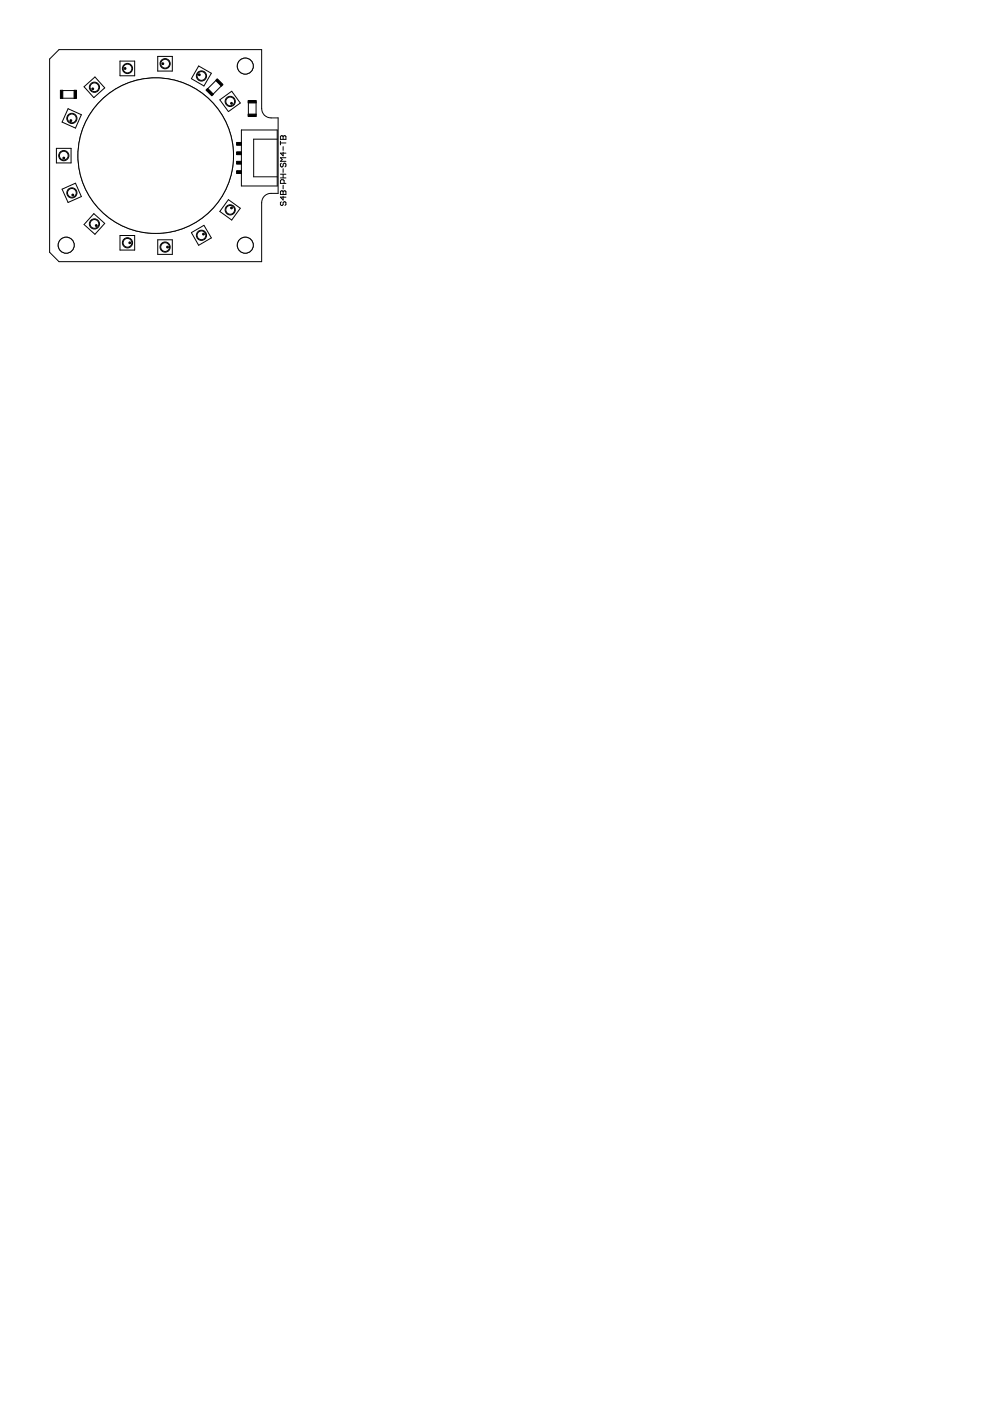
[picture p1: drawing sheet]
<svg xmlns="http://www.w3.org/2000/svg" width="210mm" height="297mm" viewBox="0 0 210 297" stroke-linecap="round" stroke-linejoin="round" font-family="sans-serif">
<g fill="none" stroke="#000" stroke-width=".21">
<path d="M13.3 19.2h2.4M17.8 18.4l2.3-2.1 2.1 2.3-2.3 2.1zM25.4 13h3.2v3.1h-3.2zM33.4 12h3.1v3.1h-3.1zM42.1 14l2.7 1.5-1.6 2.7-2.6-1.5zM45.8 17.1l-1.7 1.7M46.9 18.2l-1.7 1.7M55.5 10.5h-43l-2 2v41l2 2h43M12 31.5h3.1v3h-3.1zM13.3 20.8h2.4M14.4 23.1l2.9 1.2-1.3 2.9-2.8-1.3zM46.6 21.2l2.5-1.9 1.8 2.5-2.5 1.9z"/>
<path d="M51.2 27.6h7.6v11.8h-7.6zM52.7 21.8v2.4M54.3 21.8v2.4M58.8 29.5h-5v8h5M59.5 29l.1-.2 .4 .2 .4-.2 .2 .2v.5h-1.1zM59.5 29.9v.8M59.5 37.7h1.1M59.5 36.9h1.1M59.5 30.3h1.1M59.6 34.6l-.1 .2v.4l.1 .2 .4-.2v-.4l.2-.2 .4 .2v.4l-.2 .2M60 29v.5M60 31.1v.8"/>
<path d="M60 32.3v.7l-.5-.5h1.1M60 35.8v.8M60 36.9v.8M60 39.3v.7M60.2 38.9v-.6l-.2-.2h-.4l-.1 .2v.6h1.1M60.6 33.4h-1.1l.3 .4-.3 .4h1.1M13.2 40.1l2.8-1.3 1.3 2.9-2.9 1.2zM19.9 45.3l2.3 2.1-2.1 2.3-2.3-2.1zM25.4 49.9h3.2v3.1h-3.2zM33.4 50.8h3.1v3.1h-3.1zM40.6 49.3l2.6-1.5 1.6 2.6-2.7 1.6zM48.4 42.3l2.5 1.9-1.8 2.5-2.5-1.9z"/>
<path d="M59.5 40.6l.1-.2 .4 .2 .4-.2 .2 .2v.6h-1.1zM59.6 42.8l-.1 .2v.4l.3 .2 .2-.2v-.4l.4-.2 .2 .2v.4l-.2 .2M60 40.6v.6M60 41.6v.8l-.5-.6h1.1"/>
<circle cx="20" cy="18.5" r="1.08"/>
<circle cx="20" cy="18.5" r=".93"/>
<circle cx="27" cy="14.5" r="1.08"/>
<circle cx="27" cy="14.5" r=".93"/>
<circle cx="35" cy="13.5" r="1.08"/>
<circle cx="35" cy="13.5" r=".93"/>
<circle cx="42.7" cy="16.1" r="1.08"/>
<circle cx="42.7" cy="16.1" r=".93"/>
<circle cx="13.5" cy="33" r="1.08"/>
<circle cx="13.5" cy="33" r=".93"/>
<circle cx="15.2" cy="25.1" r="1.08"/>
<circle cx="15.2" cy="25.1" r=".93"/>
<circle cx="48.8" cy="21.5" r="1.08"/>
<circle cx="48.8" cy="21.5" r=".93"/>
<circle cx="14" cy="52" r="1.69"/>
<circle cx="15.2" cy="40.9" r="1.08"/>
<circle cx="15.2" cy="40.9" r=".93"/>
<circle cx="20" cy="47.5" r="1.08"/>
<circle cx="20" cy="47.5" r=".93"/>
<circle cx="27" cy="51.5" r="1.08"/>
<circle cx="27" cy="51.5" r=".93"/>
<circle cx="35" cy="52.4" r="1.08"/>
<circle cx="35" cy="52.4" r=".93"/>
<circle cx="42.7" cy="49.9" r="1.08"/>
<circle cx="42.7" cy="49.9" r=".93"/>
<circle cx="48.8" cy="44.5" r="1.08"/>
<circle cx="48.8" cy="44.5" r=".93"/>
</g>
<g fill="#000" stroke="#000" stroke-width=".21">
<circle cx="19.7" cy="18.8" r=".19"/>
<circle cx="26.5" cy="14.5" r=".19"/>
<circle cx="34.5" cy="13.5" r=".19"/>
<circle cx="42.3" cy="15.9" r=".19"/>
<circle cx="13.5" cy="33.5" r=".19"/>
<circle cx="15" cy="25.6" r=".19"/>
<circle cx="49.1" cy="21.9" r=".19"/>
<circle cx="15.4" cy="41.3" r=".19"/>
<circle cx="20.4" cy="47.8" r=".19"/>
<circle cx="27.5" cy="51.5" r=".19"/>
<circle cx="35.5" cy="52.4" r=".19"/>
<circle cx="43.1" cy="49.6" r=".19"/>
<circle cx="49.1" cy="44.1" r=".19"/>
</g>
<path d="M12.8 19.1h.5v1.8h-.5zM15.7 19.1h.5v1.8h-.5zM43.7 19.1l.3-.4 1.3 1.3-.4 .3zM46.1 16.7l1.2 1.2-.4 .4-1.2-1.3zM50.2 30.2h1v.6h-1zM50.2 32.2h1v.6h-1zM50.2 34.2h1v.6h-1zM50.2 36.2h1v.6h-1zM52.6 21.3h1.7v.5h-1.7zM52.6 24.2h1.7v.5h-1.7z" fill="#000" stroke="#000" stroke-width=".21"/>
<circle cx="14" cy="52" r="1.69" fill="#fff" stroke="#000" stroke-width=".21"/>
<circle cx="52" cy="14" r="1.69" fill="none" stroke="#000" stroke-width=".21"/>
<circle cx="52" cy="14" r="1.69" fill="#fff" stroke="#000" stroke-width=".21"/>
<circle cx="52" cy="52" r="1.69" fill="none" stroke="#000" stroke-width=".21"/>
<circle cx="52" cy="52" r="1.69" fill="#fff" stroke="#000" stroke-width=".21"/>
<g fill="none" stroke="#000" stroke-width=".21">
<path d="M55.5 10.5v12.5a1.95 1.95 0 0 0 2 2h1.5v16a3.2 3.2 0 0 0-3 .6l-.4 .6-.1 .8v12.5"/>
<circle cx="33" cy="33" r="16.5"/>
</g>
<circle cx="33" cy="33" r="16.5" fill="#fff" stroke="#000" stroke-width=".21"/>
</svg>
